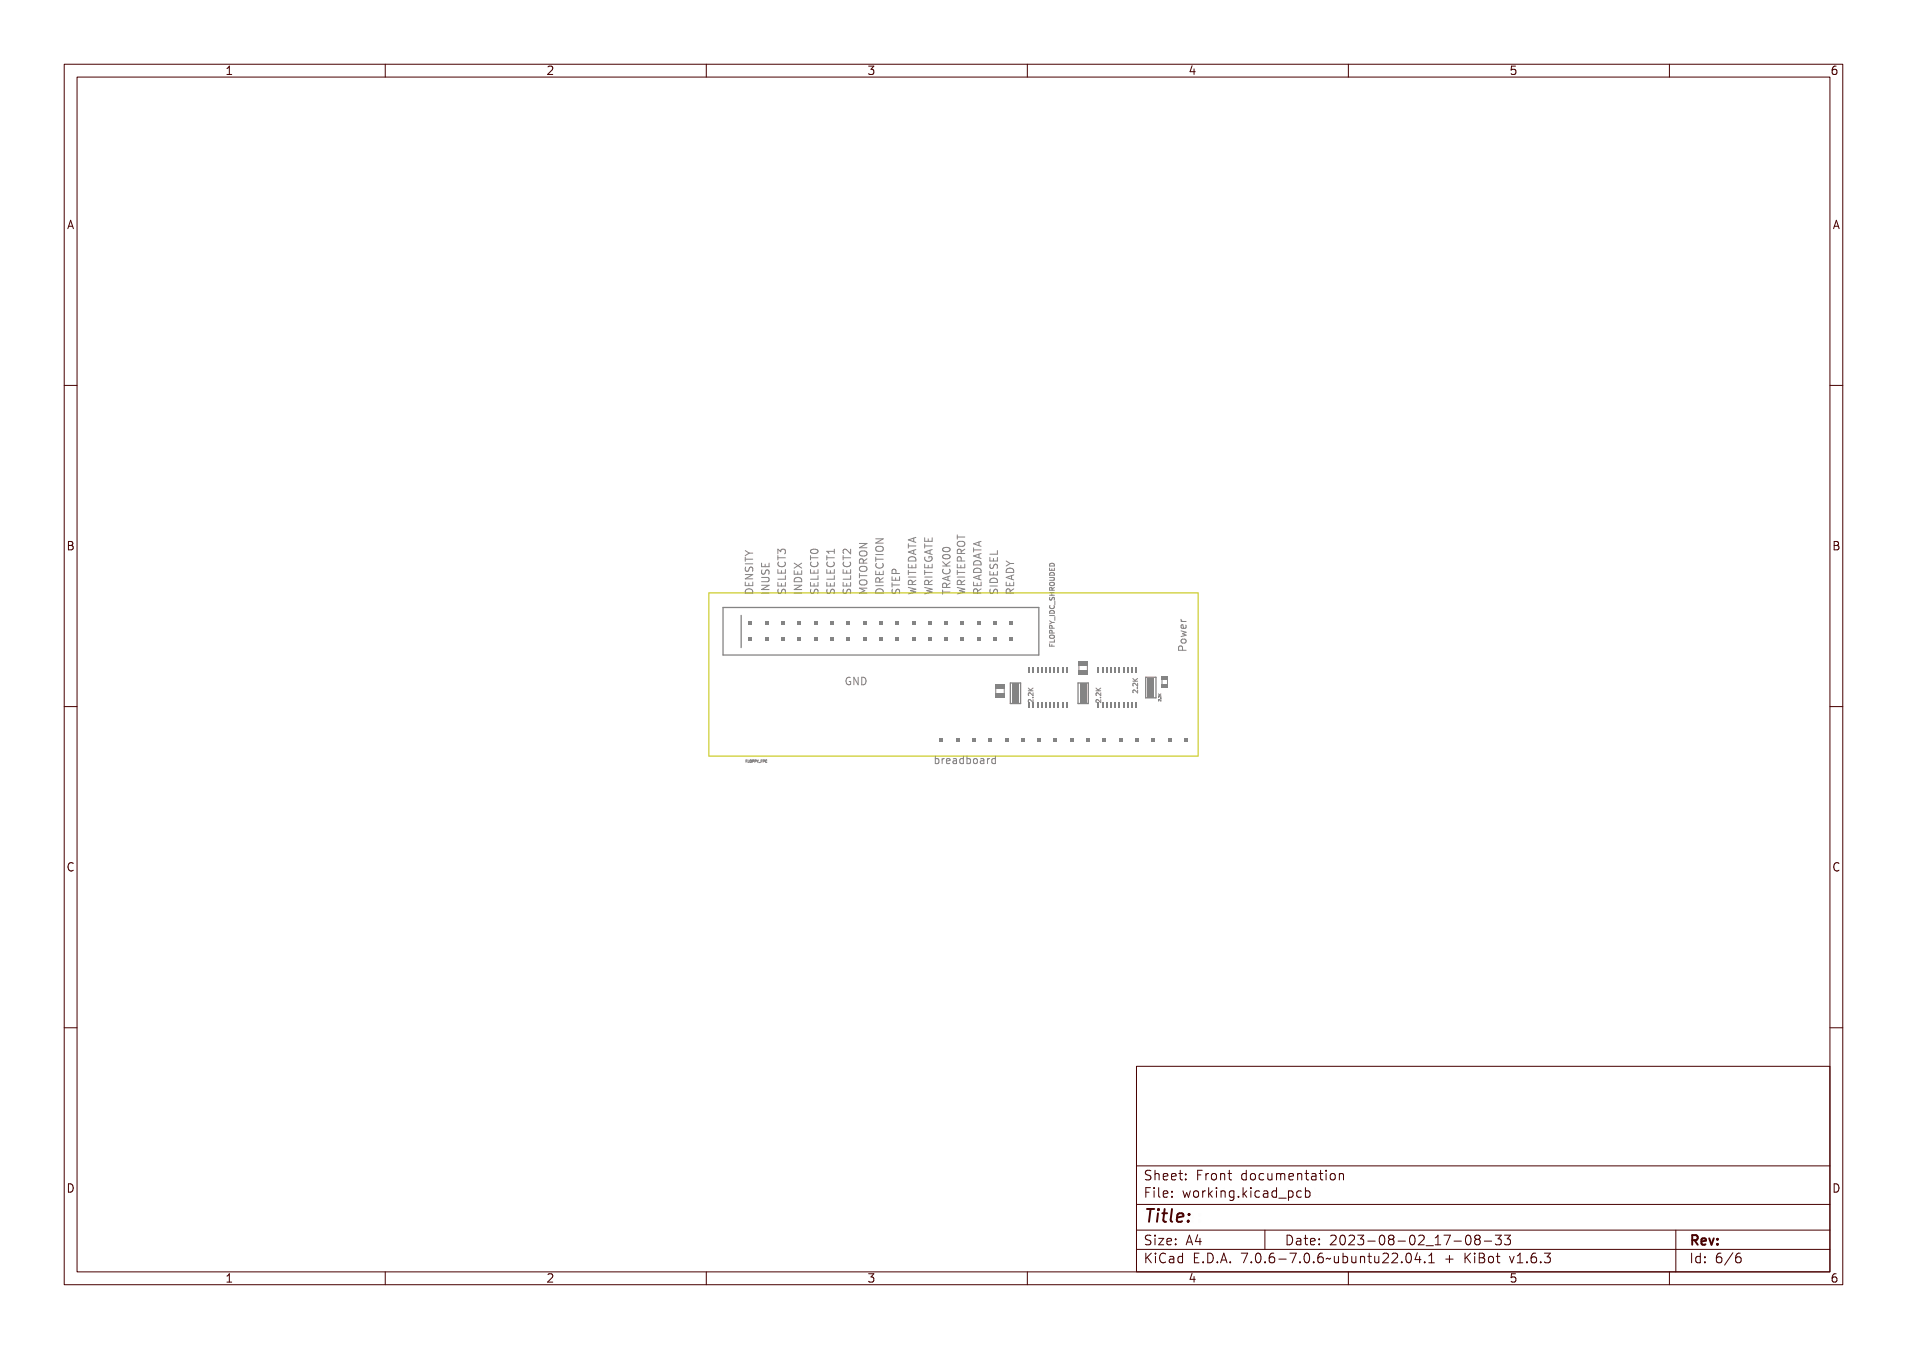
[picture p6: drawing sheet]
<svg xmlns="http://www.w3.org/2000/svg" width="297mm" height="210mm" viewBox="0 0 297 210" stroke-linecap="round" stroke-linejoin="round" font-family="sans-serif">
<defs><g id="words">
<text font-size="2.7" fill="#480000" x="178" y="190.3">Title:</text>
<g font-size="2" fill="#480000">
<text x="178" y="183.7">Sheet: Front documentation</text>
<text x="178" y="186.5">File: working.kicad_pcb</text>
<text x="178" y="193.9">Size: A4</text>
<text x="178" y="196.6">KiCad E.D.A. 7.0.6-7.0.6~ubuntu22.04.1 + KiBot v1.6.3</text>
<text x="200" y="193.9">Date: 2023-08-02_17-08-33</text>
<text x="263" y="196.6">Id: 6/6</text>
<text x="263" y="193.9">Rev:</text>
</g>
<g font-size="1.7" fill="#480000">
<text x="35" y="11.7">1</text>
<text x="85" y="11.7">2</text>
<text x="135" y="11.7">3</text>
<text x="185" y="11.7">4</text>
<text x="235" y="11.7">5</text>
<text x="285" y="11.7">6</text>
<text x="10.5" y="35.7">A</text>
<text x="285.5" y="35.7">A</text>
<text x="10.5" y="85.6">B</text>
<text x="285.5" y="85.6">B</text>
<text x="10.5" y="135.7">C</text>
<text x="285.5" y="135.7">C</text>
<text x="10.5" y="185.6">D</text>
<text x="285.5" y="185.6">D</text>
<text x="35" y="199.7">1</text>
<text x="85" y="199.7">2</text>
<text x="135" y="199.7">3</text>
<text x="185" y="199.7">4</text>
<text x="235" y="199.7">5</text>
<text x="285" y="199.7">6</text>
</g>
<g font-size="1.6" fill="#848484">
<text x="117.4" y="92.7" transform="rotate(-90 117.4 92.7)">DENSITY</text>
<text x="119.9" y="92.7" transform="rotate(-90 119.9 92.7)">INUSE</text>
<text x="122.5" y="92.7" transform="rotate(-90 122.5 92.7)">SELECT3</text>
<text x="125" y="92.7" transform="rotate(-90 125 92.7)">INDEX</text>
<text x="127.5" y="92.7" transform="rotate(-90 127.5 92.7)">SELECT0</text>
<text x="130.1" y="92.7" transform="rotate(-90 130.1 92.7)">SELECT1</text>
<text x="132.6" y="92.7" transform="rotate(-90 132.6 92.7)">SELECT2</text>
<text x="135.2" y="92.7" transform="rotate(-90 135.2 92.7)">MOTORON</text>
<text x="137.7" y="92.7" transform="rotate(-90 137.7 92.7)">DIRECTION</text>
<text x="140.2" y="92.7" transform="rotate(-90 140.2 92.7)">STEP</text>
<text x="142.8" y="92.7" transform="rotate(-90 142.8 92.7)">WRITEDATA</text>
<text x="145.3" y="92.7" transform="rotate(-90 145.3 92.7)">WRITEGATE</text>
<text x="148.1" y="92.7" transform="rotate(-90 148.1 92.7)">TRACK00</text>
<text x="150.4" y="92.7" transform="rotate(-90 150.4 92.7)">WRITEPROT</text>
<text x="152.9" y="92.7" transform="rotate(-90 152.9 92.7)">READDATA</text>
<text x="155.5" y="92.7" transform="rotate(-90 155.5 92.7)">SIDESEL</text>
<text x="158" y="92.7" transform="rotate(-90 158 92.7)">READY</text>
<text x="132.4" y="106.6">GND</text>
<text x="145.3" y="118.9">breadboard</text>
</g>
<text font-size=".5" fill="#848484" x="116.1" y="118.7">FLOPPY_FPC</text>
</g></defs>
<g fill="none" stroke="#848484" stroke-width=".16">
<path d="M116.3 90.9h.1v.5h.3v-.5h.1v.5h.5v-.5h.1v.7h-1.1zM116.3 90h1.1v.2l-1 .4h1v.1h-1.1v-.2l.9-.4h-.9zM116.3 88.2h.1v.2h.9v-.2h.1v.6h-.1v-.3h-.9v.3h-.1zM116.3 87.1h.1v.4h1v.1h-1v.4h-.1zM116.3 86.2l.6 .3h.5v.2h-.5l-.6 .3v-.1l.5-.3-.5-.3zM116.3 89.1h.1a.24 .24 0 0 0-.1 .3 .24 .24 0 0 0 .4 .1 .39 .39 0 0 1 .5-.5 .39 .39 0 0 1 .2 .7l-.2 .1a.27 .27 0 0 0 .1-.4 .27 .27 0 0 0-.4-.1 .38 .38 0 0 1-.5 .4 .38 .38 0 0 1-.1-.6zM116.4 92a.61 .61 0 0 1 .7-.1 .61 .61 0 0 1 .3 .7h-1.1zM116.5 92.1h.7l.1 .3h-.9zM118.8 91.9h.1v.2h.9v-.2h.1v.6h-.1v-.2h-.9v.2h-.1zM118.8 90.9h1.1v.2l-.9 .4h.9v.1h-1.1v-.2l.9-.3h-.9zM118.8 90h.7a.37 .37 0 0 1 .4 .3 .37 .37 0 0 1-.4 .4h-.7v-.2h.8a.21 .21 0 0 0 .2-.2 .21 .21 0 0 0-.2-.2h-.8zM118.8 88.1h.1v.5h.4v-.5h.1v.5h.4v-.5h.1v.7h-1.1z"/>
<path d="M118.8 89.1h.2a.24 .24 0 0 0-.1 .3 .24 .24 0 0 0 .3 .1 .39 .39 0 0 1 .5-.5 .39 .39 0 0 1 .2 .7l-.2 .1a.27 .27 0 0 0 .1-.4 .27 .27 0 0 0-.3-.1 .38 .38 0 0 1-.5 .4 .38 .38 0 0 1-.2-.6zM121.3 90.9h.2v.5h.3v-.5h.1v.5h.4v-.5h.2v.7h-1.2zM121.3 90.5h1v-.6h.2v.7h-1.2zM121.3 89h.2v.6h.3v-.5h.1v.5h.4v-.6h.2v.7h-1.2zM121.3 87.1h.2v.4h1v.1h-1v.4h-.2zM121.4 91.9h.1a.24 .24 0 0 0-.1 .4 .24 .24 0 0 0 .4 0 .39 .39 0 0 1 .4-.4 .39 .39 0 0 1 .3 .6l-.2 .1a.27 .27 0 0 0 .1-.4 .27 .27 0 0 0-.4-.1 .38 .38 0 0 1-.5 .5 .38 .38 0 0 1-.1-.7zM121.4 88.1h.1l-.1 .2a.43 .43 0 0 0 .6 .4 .43 .43 0 0 0 .3-.6h.1a.55 .55 0 0 1-.5 .7 .55 .55 0 0 1-.5-.7zM121.4 86.4l.3-.1 .2 .2a.37 .37 0 0 1 .5-.2 .37 .37 0 0 1 .1 .6l-.2 .1a.27 .27 0 0 0 .1-.5 .27 .27 0 0 0-.5 0v.3h-.1a.23 .23 0 0 0-.1-.3 .23 .23 0 0 0-.3 0 .23 .23 0 0 0 .1 .3v.1h-.1zM121.6 85.7l.2-.2h.3l.2 .2M121.6 85.9l-.5-.4v.7M123.9 91.9h.1v.2h.9v-.2h.1v.6h-.1v-.2h-.9v.2h-.1zM123.9 90.9h1.1v.2l-.9 .4h.9v.1h-1.1v-.2l.9-.3h-.9z"/>
<path d="M123.9 89h.1v.6h.3v-.5h.2v.5h.4v-.6h.1v.7h-1.1zM123.9 88l.5 .4 .6-.4v.2l-.5 .3 .5 .3v.1l-.6-.4-.5 .4v-.2l.4-.2-.4-.3zM124 90.1a.61 .61 0 0 1 .7-.1 .61 .61 0 0 1 .3 .7h-1.1zM124.1 90.2h.7l.1 .4h-.9zM126.2 85.8a.73 .73 0 0 1 1.2 0M126.4 90.9h.1v.5h.4v-.5h.1v.5h.4v-.5h.1v.7h-1.1zM126.4 90.5h1v-.6h.1v.7h-1.1zM126.4 89h.1v.6h.4v-.5h.1v.5h.4v-.6h.1v.7h-1.1zM126.4 87.1h.1v.4h1v.1h-1v.4h-.1zM126.4 91.9h.2a.24 .24 0 0 0-.1 .4 .24 .24 0 0 0 .4 0 .39 .39 0 0 1 .4-.4 .39 .39 0 0 1 .2 .6l-.2 .1a.27 .27 0 0 0 .2-.4 .27 .27 0 0 0-.4-.1 .38 .38 0 0 1-.5 .5 .38 .38 0 0 1-.2-.7zM126.4 88.1h.2l-.1 .2a.43 .43 0 0 0 .5 .4 .43 .43 0 0 0 .3-.6h.2a.55 .55 0 0 1-.5 .7 .55 .55 0 0 1-.6-.7zM126.5 86.3a.71 .71 0 0 1 1.1 .3 .66 .66 0 0 1-.6 .4 .66 .66 0 0 1-.6-.4z"/>
<path d="M126.5 86.5l.7-.1 .2 .2a.62 .62 0 0 1-.9 0zM129 90.9h.1v.5h.3v-.5h.1v.5h.5v-.5h.1v.7h-1.1zM129 90.5h1v-.6h.1v.7h-1.1zM129 89h.1v.6h.3v-.5h.1v.5h.5v-.6h.1v.7h-1.1zM129 87.1h.1v.4h1v.1h-1v.4h-.1zM129 86.5h1v-.3h.1v.7h-.1v-.3h-.9v.3h-.1zM129 91.9h.1a.24 .24 0 0 0-.1 .4 .24 .24 0 0 0 .4 0 .39 .39 0 0 1 .5-.4 .39 .39 0 0 1 .2 .6l-.2 .1a.27 .27 0 0 0 .1-.4 .27 .27 0 0 0-.4-.1 .38 .38 0 0 1-.5 .5 .38 .38 0 0 1-.1-.7zM129 88.1h.1v.2a.43 .43 0 0 0 .5 .4 .43 .43 0 0 0 .3-.6h.1a.55 .55 0 0 1-.5 .7 .55 .55 0 0 1-.5-.7zM129.9 85.5v.7M131.5 90.9h.1v.5h.4v-.5h.1v.5h.4v-.5h.1v.7h-1.1zM131.5 90.5h1v-.6h.1v.7h-1.1zM131.5 89h.1v.6h.4v-.5h.1v.5h.4v-.6h.1v.7h-1.1z"/>
<path d="M131.5 87.1h.1v.4h1v.1h-1v.4h-.1zM131.5 91.9h.2a.24 .24 0 0 0-.1 .4 .24 .24 0 0 0 .3 0 .39 .39 0 0 1 .5-.4 .39 .39 0 0 1 .2 .6l-.2 .1a.27 .27 0 0 0 .1-.4 .27 .27 0 0 0-.3-.1 .38 .38 0 0 1-.5 .5 .38 .38 0 0 1-.2-.7zM131.5 88.1h.2l-.1 .2a.43 .43 0 0 0 .5 .4 .43 .43 0 0 0 .3-.6h.2a.55 .55 0 0 1-.5 .7 .55 .55 0 0 1-.6-.7zM131.6 86.4a.72 .72 0 0 1 .9 .4v-.5h.1v.6l-.4-.2a.32 .32 0 0 0-.3-.3 .32 .32 0 0 0-.3 .3l.1 .2h-.2v-.1zM132.5 85.5v.7l-.7-.6-.3-.1-.2 .2M133.8 84.6h1.2l-1.2 .7h1.2M134 91.8h1.2v.2h-1l.6 .2v.1l-.6 .2h1v.1h-1.2v-.2l.6-.2-.6-.2zM134 89.9h.2v.4h1v.1h-1v.4h-.2zM134 86.2h1.2v.2l-1 .4h1v.2h-1.2v-.2l1-.4h-1zM134.1 88.2l.4-.1 .1 .3 .6-.4v.2l-.4 .2-.1 .1v.2h.5v.1h-1.2zM134.2 91a.7 .7 0 0 1 1 .3 .65 .65 0 0 1-.6 .4 .65 .65 0 0 1-.6-.4zM134.2 89.1a.7 .7 0 0 1 1 .3 .65 .65 0 0 1-.6 .4 .65 .65 0 0 1-.6-.4z"/>
<path d="M134.2 87.2a.7 .7 0 0 1 1 .3 .65 .65 0 0 1-.6 .4 .65 .65 0 0 1-.6-.4zM134.2 91.2l.6-.1 .3 .2a.6 .6 0 0 1-1 0zM134.2 89.3l.6-.1 .3 .2a.6 .6 0 0 1-1 0zM134.2 87.4l.6-.1 .3 .2a.6 .6 0 0 1-1 0zM134.2 88.3h.3l.1 .4h-.4zM136.6 91h.1v.2h.9v-.2h.1v.6h-.1v-.2h-.9v.2h-.1zM136.6 89h.1v.6h.3v-.5h.2v.5h.4v-.6h.1v.7h-1.1zM136.6 87.1h.1v.4h1v.1h-1v.4h-.1zM136.6 86.3h.1v.2h.9v-.2h.1v.6h-.1v-.2h-.9v.2h-.1zM136.6 84.4h1.1v.2l-.9 .3h.9v.2h-1.1v-.2l.9-.4h-.9zM136.6 88.1h.2l-.1 .2a.43 .43 0 0 0 .5 .4 .43 .43 0 0 0 .3-.6h.2a.55 .55 0 0 1-.6 .7 .55 .55 0 0 1-.5-.7zM136.7 90.1l.3-.1 .2 .2 .5-.3v.1l-.4 .2-.1 .2v.1h.5v.2h-1.1z"/>
<path d="M136.7 85.4a.7 .7 0 0 1 1 .3 .65 .65 0 0 1-.6 .3 .65 .65 0 0 1-.6-.3zM136.7 85.6l.7-.1 .2 .2a.6 .6 0 0 1-.9 0zM136.7 92a.61 .61 0 0 1 .7-.1 .61 .61 0 0 1 .3 .7h-1.1zM136.8 90.2h.2l.1 .3h-.4zM136.8 92.1h.7l.1 .3h-.9zM139.1 90.8h.1v.4h1v.2h-1v.3h-.1zM139.1 90h.1v.5h.4v-.5h.1v.5h.4v-.5h.1v.7h-1.1zM139.1 91.9h.2a.24 .24 0 0 0-.1 .4 .24 .24 0 0 0 .4 0 .39 .39 0 0 1 .4-.4 .39 .39 0 0 1 .2 .6l-.2 .1a.27 .27 0 0 0 .2-.4 .27 .27 0 0 0-.4-.1 .38 .38 0 0 1-.5 .5 .38 .38 0 0 1-.2-.7zM139.2 89.1l.2-.1a.39 .39 0 0 1 .4 .6h.4v.1h-1.1zM139.3 89.2h.3l.1 .4h-.5zM141.7 91.7l1.1 .2v.2l-.7 .1 .7 .2v.1l-1.1 .2v-.2l.9-.1-.6-.1v-.2l.6-.1-.9-.1zM141.7 90h.1v.3h.9v-.3h.1v.7h-.1v-.3h-.9v.3h-.1z"/>
<path d="M141.7 89h.1v.3h1v.2h-1v.3h-.1zM141.7 88.1h.1v.5h.3v-.5h.1v.5h.5v-.5h.1v.7h-1.1zM141.7 86.5l1.1-.3v.1l-.3 .1v.4l.3 .1v.1l-1.1-.3zM141.7 85.2h.1v.4h1v.1h-1v.4h-.1zM141.7 84.6l1.1-.3v.1l-.3 .1v.4l.3 .1v.2l-1.1-.4zM141.7 91h.4l.2 .2 .5-.4v.2l-.4 .2-.1 .1v.2h.5v.1h-1.1zM141.8 86.6l.6-.2v.4zM141.8 84.7l.6-.1v.3zM141.8 87.3a.61 .61 0 0 1 .7-.1 .61 .61 0 0 1 .3 .7h-1.1zM141.8 91.2h.3l.1 .3h-.4zM141.9 87.4h.7l.1 .3h-.9zM142.6 83.7l-1.1 .3"/>
<path d="M144 83.7v.6M144.2 91.7l1.1 .2v.2l-.7 .1 .7 .2v.1l-1.1 .2v-.2l.9-.1-.6-.1v-.2l.6-.1-.9-.1zM144.2 90h.1v.3h.9v-.3h.1v.7h-.1v-.3h-.9v.3h-.1zM144.2 89h.1v.3h1v.2h-1v.3h-.1zM144.2 88.1h.1v.5h.4v-.5h.1v.5h.4v-.5h.1v.7h-1.1zM144.2 86.5l1.1-.3v.1l-.3 .1v.4l.3 .1v.1l-1.1-.3zM144.2 85.2h.1v.4h1v.1h-1v.4h-.1zM144.2 84.4h.1v.5h.4v-.5h.1v.5h.4v-.5h.1v.6h-1.1zM144.3 87.2h.1l-.1 .2a.44 .44 0 0 0 .5 .4 .44 .44 0 0 0 .4-.5h-.3v.2h-.2v-.3h.5a.56 .56 0 0 1-.3 .8 .56 .56 0 0 1-.7-.6zM144.3 91h.3l.2 .2 .5-.4v.2l-.4 .2-.1 .1v.2h.5v.1h-1.1zM144.3 86.6l.6-.2v.4zM144.4 91.2h.3v.3h-.4z"/>
<path d="M145.2 83.7v.6M146.9 85.7l-.1-.1a.62 .62 0 0 1 .6-.4 .62 .62 0 0 1 .6 .4l-.1 .1M147 91.8h.1v.3h1v.2h-1v.4h-.1zM147 90.2l1.1-.3v.2h-.3v.4l.3 .1v.2l-1.1-.4zM147 88l.4 .5 .7-.5v.2l-.5 .4 .1 .1h.4v.1h-1.1v-.1h.5l-.5-.5zM147 89.1h.2l-.1 .1a.43 .43 0 0 0 .5 .4 .43 .43 0 0 0 .3-.5h.2a.55 .55 0 0 1-.5 .7 .55 .55 0 0 1-.6-.7zM147.1 91h.3l.2 .2 .5-.4v.2l-.4 .2-.1 .1v.2h.5v.1h-1.1zM147.1 87.3a.71 .71 0 0 1 1 .2 .66 .66 0 0 1-.5 .4 .66 .66 0 0 1-.6-.4zM147.1 86.3a.71 .71 0 0 1 1 .3 .66 .66 0 0 1-.5 .4 .66 .66 0 0 1-.6-.4zM147.1 87.4l.7-.1 .2 .2a.62 .62 0 0 1-.9 0zM147.1 86.5l.7-.1 .2 .2a.62 .62 0 0 1-.9 0zM147.1 90.3l.6-.1v.3z"/>
<path d="M147.2 91.2h.3v.3h-.4zM149.1 83.3v.6M149.1 83.6h1.2M149.3 91.7l1.1 .2v.2l-.7 .1 .7 .2v.1l-1.1 .2v-.2l.9-.1-.6-.1v-.2l.6-.1-.9-.1zM149.3 90h.1v.3h.9v-.3h.1v.7h-.1v-.3h-.9v.3h-.1zM149.3 89h.1v.3h1v.2h-1v.3h-.1zM149.3 88.1h.1v.5h.3v-.5h.2v.5h.4v-.5h.1v.7h-1.1zM149.3 84.3h.1v.3h1v.2h-1v.4h-.1zM149.4 91h.3l.2 .2 .5-.4v.2l-.4 .2-.1 .1v.2h.5v.1h-1.1zM149.4 86.4l.3-.1 .2 .2 .5-.4v.2l-.4 .2-.1 .2v.1h.5v.2h-1.1zM149.4 87.2l.2-.1a.39 .39 0 0 1 .3 .6h.5v.2h-1.1zM149.4 85.4a.7 .7 0 0 1 1 .3 .65 .65 0 0 1-.6 .3 .65 .65 0 0 1-.6-.3z"/>
<path d="M149.4 85.6l.7-.1 .2 .2a.6 .6 0 0 1-.9 0zM149.5 91.2h.2l.1 .3h-.4zM149.5 87.4h.3v.3h-.4zM149.5 86.5h.2l.1 .3h-.4zM151.8 90.9h.1v.5h.4v-.5h.1v.5h.4v-.5h.1v.7h-1.1zM151.8 90.2l1.1-.3v.2h-.3v.4l.3 .1v.2l-1.1-.4zM151.8 87.4l1.1-.3v.2h-.3v.4l.3 .1v.2l-1.1-.4zM151.8 86.2h.1v.3h1v.2h-1v.3h-.1zM151.8 85.6l1.1-.4v.2l-.3 .1v.4h.3v.2l-1.1-.3zM151.9 92l.3-.1 .2 .2 .5-.4v.2l-.3 .2-.1 .2v.1h.4v.2h-1.1zM151.9 90.3l.6-.1v.3zM151.9 87.5l.6-.1v.3z"/>
<path d="M151.9 85.7l.6-.2v.3zM151.9 89.2a.61 .61 0 0 1 .8-.1 .61 .61 0 0 1 .2 .7h-1.1zM151.9 88.2a.61 .61 0 0 1 .8 0 .61 .61 0 0 1 .2 .6h-1.1zM152 92.1h.3v.3h-.4zM152 89.3h.7l.1 .3h-.9zM152 88.3h.7l.1 .4h-.9zM152.5 84.4v.5M152.8 84.3l-1.2 .4 1.2 .4M154.4 91h.1v.2h.9v-.2h.1v.6h-.1v-.2h-.9v.2h-.1zM154.4 89h.1v.6h.3v-.5h.1v.5h.5v-.6h.1v.7h-1.1zM154.4 87.2h.1v.5h.3v-.5h.1v.5h.5v-.5h.1v.7h-1.1zM154.4 86.7h1v-.5h.1v.7h-1.1z"/>
<path d="M154.4 91.9h.1a.24 .24 0 0 0-.1 .4 .24 .24 0 0 0 .4 0 .39 .39 0 0 1 .5-.4 .39 .39 0 0 1 .2 .6l-.2 .1a.27 .27 0 0 0 .1-.4 .27 .27 0 0 0-.4-.1 .38 .38 0 0 1-.5 .5 .38 .38 0 0 1-.1-.7zM154.4 88.2h.1a.24 .24 0 0 0-.1 .3 .24 .24 0 0 0 .4 .1 .39 .39 0 0 1 .5-.5 .39 .39 0 0 1 .2 .6l-.2 .1a.27 .27 0 0 0 .1-.4 .27 .27 0 0 0-.4 0 .38 .38 0 0 1-.5 .4 .38 .38 0 0 1-.1-.6zM154.5 90.1a.61 .61 0 0 1 .7-.1 .61 .61 0 0 1 .3 .7h-1.1zM154.6 90.2h.7l.1 .4h-.9zM156.7 87.3l.6 .4M156.9 90.9h.1v.5h.4v-.5h.1v.5h.4v-.5h.1v.7h-1.1zM156.9 90.2l1.1-.3v.2h-.3v.4l.3 .1v.2l-1.1-.4zM156.9 88l.6 .4h.5v.1h-.5l-.6 .4v-.2l.5-.2-.5-.3zM157 92l.3-.1 .2 .2 .5-.4v.2l-.4 .2-.1 .2v.1h.5v.2h-1.1zM157 90.3l.6-.1v.3zM157 89.2a.61 .61 0 0 1 .8-.1 .61 .61 0 0 1 .2 .7h-1.1zM157.1 92.1h.3v.3h-.4z"/>
<path d="M157.1 89.3h.7l.1 .3h-.9zM163.5 88.4v.4h.7v-.4M163.5 89.9h.6l.1 .2-.1 .2h-.6M163.5 96.7l.4 .2M163.5 95.8h.7M163.5 92.7h.7M163.5 92.2h.7M163.5 87.8a.4 .4 0 0 1 .5-.1 .4 .4 0 0 1 .2 .4h-.7zM163.5 89.3a.4 .4 0 0 1 .5-.2 .4 .4 0 0 1 .2 .5h-.7zM163.5 90.8l.2-.1h.4l.1 .3-.2 .2-.4-.1zM163.5 93v.4h.2M163.5 95.2a.4 .4 0 0 1 .5-.1 .4 .4 0 0 1 .2 .4h-.7z"/>
<path d="M163.5 99l.2-.1h.4l.1 .3-.2 .2-.4-.1zM163.5 97.2l.4 .2h.3v.1h-.3l-.4 .3v-.1l.3-.2-.3-.2zM163.5 96.1l.1 .1h.6v-.1v.4v-.2h-.6l-.1 .2zM163.5 93h.7v.1h-.3v.3h.3v.1h-.7v-.1h.3v-.3h-.3zM163.5 91.2h.5a.24 .24 0 0 1 .3 .3 .24 .24 0 0 1-.3 .2h-.5v-.1h.5a.13 .13 0 0 0 .2-.1 .14 .14 0 0 0-.2-.2h-.5zM163.5 90h.1v.4h.2v-.4h.1v.4h.3v-.4v.5h-.7zM163.5 94.3a.33 .33 0 0 0 .3 .5 .33 .33 0 0 0 .3-.5M163.5 94.9h.1a.26 .26 0 0 0 .3 .3 .26 .26 0 0 0 .2-.3h.1a.35 .35 0 0 1-.3 .4 .35 .35 0 0 1-.4-.4zM163.5 93.7h.1v.1a.14 .14 0 0 0 .1 .2 .14 .14 0 0 0 .1-.2 .23 .23 0 0 1 .4-.1 .23 .23 0 0 1-.1 .4v-.1a.18 .18 0 0 0 .1-.2 .18 .18 0 0 0-.3 0 .18 .18 0 0 0 0 .2 .24 .24 0 0 1-.4 0 .24 .24 0 0 1 0-.3zM163.6 98.5h.2l.2 .3h.2v.1h-.7zM163.6 97.9h.2l.2 .3h.2v.1h-.7zM163.6 92.5h.2l.1 .1 .3-.2-.3 .3v.1h.3v.1h-.7z"/>
<path d="M163.6 99.1h.4l.2 .1a.36 .36 0 0 1-.3 .4 .36 .36 0 0 1-.4-.4zM163.6 91.9l.4-.1 .2 .2a.36 .36 0 0 1-.3 .3 .36 .36 0 0 1-.4-.3zM163.6 99.2a.33 .33 0 0 1 .3-.1 .33 .33 0 0 1 .3 .3 .33 .33 0 0 1-.6-.2zM163.6 92a.33 .33 0 0 1 .3-.1 .33 .33 0 0 1 .3 .2 .33 .33 0 0 1-.6-.1zM163.6 95.5l.3-.1a.34 .34 0 0 1 .3 .5h-.7zM163.6 90.7l.3-.1a.34 .34 0 0 1 .3 .5h-.7zM163.6 89.5l.3-.1a.34 .34 0 0 1 .3 .5h-.7zM163.6 92.6h.2l.1 .2h-.3zM163.6 98.6h.2l.1 .2h-.3zM163.6 98h.2l.1 .2h-.3zM163.7 95.6h.3l.2 .2h-.6zM163.7 90.8l.3-.1 .2 .3h-.6z"/>
<path d="M163.7 89.6l.3-.1 .2 .3h-.6zM163.8 93.4l.1-.3 .2-.1 .1 .1v.3M163.8 93.4h-.1M163.8 88.5v.3M163.8 92.2v.5M163.9 91.9l-.1-.4h-.3v.4h.7M163.9 97.8l-.1-.4h-.3v.4h.7M163.9 98.6l-.1-.4h-.3v.4h.7M163.9 96.9h.3M163.9 96.9l-.4 .3M164.2 99.6v.3h-.7M164.2 91.5l-.3 .2"/>
<path d="M164.3 93.6v.5M164.3 96v.6M164.4 96.6l.1 .6zM164.4 94.2l.1 .6zM183.9 98.7l.9 .2v.2l-.5 .1 .5 .2v.1l-.9 .2v-.1l.7-.2-.4-.1v-.1l.4-.2-.7-.1zM183.9 96.4l.1 .2 .2 .2M183.9 98.2l.8 .2-.5 .3 .5 .2-.8 .2M183.9 96.8h.8M184 96.9h.1a.29 .29 0 0 0 0 .3 .29 .29 0 0 0 .2 .2h.5v.1h-.9v-.1h.2l-.2-.2zM184 99.9a.42 .42 0 0 1 .7 0 .42 .42 0 0 1-.2 .6h-.2a.37 .37 0 0 1-.4-.2 .37 .37 0 0 1 .1-.4zM184 98l.4-.1v.6a.33 .33 0 0 0 .3-.2 .33 .33 0 0 0-.1-.4 .39 .39 0 0 1 .2 .5 .39 .39 0 0 1-.5 .3 .39 .39 0 0 1-.4-.3 .39 .39 0 0 1 .1-.4zM184.1 99.6h.5l.1 .1v.3l-.2 .1h-.4l-.2-.2z"/>
<path d="M184.1 98.1l.2-.1v.5l-.3-.2zM184.1 100h.4l.2 .1a.31 .31 0 0 1-.4 .3 .31 .31 0 0 1-.3-.3zM184.7 97.3v.3l-.1 .2h-.6v-.5h.2l.1 .5M116.1 118.3h.2l-.1 .1v.1h.1h-.1v.2zM116.4 118.3l.1 .4h.1h-.2zM116.7 118.4l.1-.1a.16 .16 0 0 1 .1 .2 .16 .16 0 0 1-.2 .2zM116.8 118.4h.1l-.1 .3zM117 118.3h.2a.12 .12 0 0 1 0 .2 .12 .12 0 0 1-.1 .1l-.1 .1zM117.1 118.4l.1 .1h-.1zM117.3 118.3h.2a.12 .12 0 0 1 0 .2 .12 .12 0 0 1-.1 .1l-.1 .1zM117.4 118.4l.1 .1h-.1zM117.6 118.3l.1 .2 .1-.2-.1 .4z"/>
<path d="M117.8 118.8h.3zM118.2 118.3h.2l-.1 .1v.1h.1h-.1v.2zM118.5 118.3h.1a.12 .12 0 0 1 .1 .2 .12 .12 0 0 1-.2 .1v.1zM118.5 118.4l.1 .1h-.1zM118.8 118.4h.2a.13 .13 0 0 0-.2 .1 .13 .13 0 0 0 .2 .1v.1a.18 .18 0 0 1-.2-.1 .18 .18 0 0 1 0-.2zM119.3 118.7h.1M119.3 118.3l-.1 .2 .1 .2M119.3 118.3h.1M119.4 118.3h.1M119.4 118.6v.1M132 105.5l-.2 .4v.4l.2 .2M132.6 105.5l.4-.1 .2 .1v.1l-.2-.1a.44 .44 0 0 0-.4 .5 .44 .44 0 0 0 .5 .4v-.3h-.2v-.1h.3v.5a.5 .5 0 0 1-.6-.1 .5 .5 0 0 1-.2-.6z"/>
<path d="M133.4 105.4h.2l.4 1v-1h.1v1.2h-.2l-.4-1v1h-.1zM134.3 105.4a.59 .59 0 0 1 .8 .6 .59 .59 0 0 1-.8 .6zM134.5 105.5a.44 .44 0 0 1 .4 .5 .44 .44 0 0 1-.4 .4zM145.5 117.7h.1v.5l.1-.1a.4 .4 0 0 1 .5 .4 .4 .4 0 0 1-.6 .3v.1h-.1zM145.7 118.3v-.1a.31 .31 0 0 1 .3 .3 .31 .31 0 0 1-.3 .3l-.1-.2zM146.5 118.1h.2v.1a.22 .22 0 0 1 .3-.2 .22 .22 0 0 1 .2 .2 .29 .29 0 0 0-.4 0 .29 .29 0 0 0-.1 .3v.4h-.2zM147.4 118.2a.38 .38 0 0 1 .5-.1 .38 .38 0 0 1 .2 .4h-.6a.33 .33 0 0 0 .2 .3 .33 .33 0 0 0 .3-.1 .39 .39 0 0 1-.4 .2 .39 .39 0 0 1-.3-.4zM147.5 118.2h.3l.1 .2h-.4zM148.3 118.1l.2-.1a.33 .33 0 0 1 .5 .4v.5h-.2v-.1a.3 .3 0 0 1-.4 .2 .3 .3 0 0 1-.1-.4 .3 .3 0 0 1 .3-.2h.2a.28 .28 0 0 0-.2-.3 .28 .28 0 0 0-.3 .1zM148.5 118.5h.3a.25 .25 0 0 1-.1 .3 .25 .25 0 0 1-.3-.1zM149.3 118.2l.2-.2 .3 .2v-.5h.1v1.2h-.1v-.1l-.1 .1a.43 .43 0 0 1-.5-.2 .43 .43 0 0 1 .1-.5zM149.4 118.2h.1a.31 .31 0 0 1 .3 .3 .31 .31 0 0 1-.3 .3l-.1-.2z"/>
<path d="M150.2 117.7h.1v.5l.1-.1a.4 .4 0 0 1 .5 .4 .4 .4 0 0 1-.6 .3v.1h-.1zM150.4 118.3l.1-.1a.31 .31 0 0 1 .2 .3 .31 .31 0 0 1-.2 .3l-.2-.2zM151.2 118.2a.41 .41 0 0 1 .6 .3 .41 .41 0 0 1-.6 .3l-.1-.3zM151.3 118.2h.1a.31 .31 0 0 1 .3 .3 .31 .31 0 0 1-.3 .3l-.1-.2zM152.1 118.1l.2-.1a.33 .33 0 0 1 .4 .4v.5h-.1v-.1a.3 .3 0 0 1-.4 .2 .3 .3 0 0 1-.2-.4 .3 .3 0 0 1 .4-.2h.2a.28 .28 0 0 0-.2-.3 .28 .28 0 0 0-.3 .1zM152.2 118.5h.4a.25 .25 0 0 1-.1 .3 .25 .25 0 0 1-.3-.1zM153.1 118.1h.2v.1a.22 .22 0 0 1 .3-.2 .22 .22 0 0 1 .2 .2 .29 .29 0 0 0-.4 0 .29 .29 0 0 0-.1 .3v.4h-.2zM154 118.2l.2-.2 .3 .2v-.5h.1v1.2h-.1v-.1l-.1 .1a.43 .43 0 0 1-.5-.2 .43 .43 0 0 1 .1-.5zM154.1 118.2h.1a.31 .31 0 0 1 .3 .3 .31 .31 0 0 1-.3 .3l-.1-.2zM160.2 107.5h.7M160.2 107.1l.4 .4M160.2 107.2l.3 .2 .4-.2v.1l-.3 .2 .3 .1v.1h-.7v-.1h.3z"/>
<path d="M160.3 109.1l.2-.1 .3 .3v-.3h.1v.5l-.5-.4-.1 .1v.2h-.1zM160.3 107.9h.2l.3 .3v-.4h.1v.5l-.5-.4-.1 .1v.3h-.1zM160.8 108.6h.1v.1h-.1zM160.8 108.6h.1M160.9 108.9v.5l-.5-.5-.2 .2v.2M160.9 107.9v.4l-.5-.4-.2 .1v.3M160.9 107.1l-.4 .3M163.5 100.2v.4h.7M163.5 100.3h.1v.3h.2v-.3h.1v.3h.3v.1h-.7zM163.5 100h.7v-.3v.4h-.7zM163.8 100.3v.3M170.7 107.5h.7"/>
<path d="M170.7 107.1l.4 .4M170.7 107.2l.3 .2 .5-.2v.1l-.4 .2 .4 .1v.1h-.8v-.1h.4zM170.8 109.1l.2-.1 .4 .3v-.3h.1v.5l-.6-.4-.1 .1 .1 .2h-.1zM170.8 107.9h.2l.4 .3v-.4h.1v.5l-.6-.4-.1 .1 .1 .3h-.1zM171.3 108.6h.2v.1h-.2zM171.4 108.6h.1M171.4 108.9v.5l-.5-.5-.2 .2 .1 .2M171.4 107.9v.4l-.5-.4-.2 .1 .1 .3M171.4 107.1l-.4 .3M176.4 106h.8M176.4 105.6l.5 .4M176.5 105.4l.3 .3 .4-.3v.2l-.4 .2 .4 .1v.1h-.7v-.1h.3z"/>
<path d="M176.5 107.4l.3-.1 .3 .3v-.3h.1v.4l-.5-.3-.1 .1v.2h-.1zM176.5 106.2l.3-.1 .3 .3v-.3h.1v.5l-.5-.4-.1 .1v.2h-.1zM177.1 106.9h.1v.1h-.1zM177.1 107.1h.1M177.2 107.4v.5l-.6-.5-.2 .2 .1 .2M177.2 106.4v.4l-.6-.4-.2 .1 .1 .3M177.2 105.6l-.4 .3M180.4 108.2h.4M180.4 108l.2 .2M180.4 109l.1 .1M180.4 108.6h.1M180.5 107.9l.1 .2 .2-.2-.2 .2 .2 .1h-.3l.1-.1z"/>
<path d="M180.5 108.9l-.1 .1M180.5 108.9l.3 .1v-.1v.2l-.2-.2-.1 .2zM180.5 108.3l.3 .1v-.1v.2l-.2-.2-.1 .2zM180.7 108.6l.1 .1zM180.8 108.7v.1M180.8 108.7h.1M180.8 108.9v.2l-.3-.2M180.8 108.4v.2l-.3-.2-.1 .2M180.8 108l-.2 .2M183.7 100.8l.3-.1a.39 .39 0 0 1 .3 .6h.5v.1h-1.2zM183.8 100.9h.3l.1 .4h-.4zM184.2 101.2l-.1-.5-.2-.1h-.2l-.1 .2v.4h1.1"/>
<circle cx="127" cy="86.6" r=".1"/>
<circle cx="147.5" cy="86.6" r=".1"/>
<circle cx="147.5" cy="87.5" r=".1"/>
</g>
<path d="M157.4 106.3h1.6v3.2h-1.6z" fill="none" stroke="#848484" stroke-width=".2"/>
<g fill="#848484">
<path d="M157.7 106.4h1v3.1h-1z" fill-rule="evenodd"/>
<path d="M171 103.9h.2v.9h-.2z" fill-rule="evenodd"/>
<path d="M171 109.3h.2v.9h-.2z" fill-rule="evenodd"/>
<path d="M171.6 103.9h.2v.9h-.2z" fill-rule="evenodd"/>
<path d="M171.6 109.3h.2v.9h-.2z" fill-rule="evenodd"/>
<path d="M172.3 103.9h.2v.9h-.2z" fill-rule="evenodd"/>
<path d="M172.3 109.3h.2v.9h-.2z" fill-rule="evenodd"/>
<path d="M172.9 103.9h.2v.9h-.2z" fill-rule="evenodd"/>
<path d="M172.9 109.3h.2v.9h-.2z" fill-rule="evenodd"/>
<path d="M173.6 103.9h.2v.9h-.2z" fill-rule="evenodd"/>
<path d="M173.6 109.3h.2v.9h-.2z" fill-rule="evenodd"/>
<path d="M174.2 103.9h.2v.9h-.2z" fill-rule="evenodd"/>
<path d="M174.2 109.3h.2v.9h-.2z" fill-rule="evenodd"/>
<path d="M174.9 103.9h.2v.9h-.2z" fill-rule="evenodd"/>
<path d="M174.9 109.3h.2v.9h-.2z" fill-rule="evenodd"/>
<path d="M175.5 103.9h.2v.9h-.2z" fill-rule="evenodd"/>
<path d="M175.5 109.3h.2v.9h-.2z" fill-rule="evenodd"/>
<path d="M176.2 103.9h.2v.9h-.2z" fill-rule="evenodd"/>
<path d="M176.2 109.3h.2v.9h-.2z" fill-rule="evenodd"/>
<path d="M176.8 103.9h.2v.9h-.2z" fill-rule="evenodd"/>
<path d="M176.8 109.3h.2v.9h-.2z" fill-rule="evenodd"/>
</g>
<path d="M112.6 94.6h49.2v7.4h-49.2zM115.4 95.8v5" fill="none" stroke="#848484" stroke-width=".2"/>
<g fill="#848484">
<path d="M116.6 99.3h.5v.5h-.5z" fill-rule="evenodd"/>
<path d="M119.2 99.3h.5v.5h-.5z" fill-rule="evenodd"/>
<path d="M121.7 99.3h.5v.5h-.5z" fill-rule="evenodd"/>
<path d="M124.2 99.3h.6v.5h-.6z" fill-rule="evenodd"/>
<path d="M126.8 99.3h.5v.5h-.5z" fill-rule="evenodd"/>
<path d="M129.3 99.3h.5v.5h-.5z" fill-rule="evenodd"/>
<path d="M131.9 99.3h.5v.5h-.5z" fill-rule="evenodd"/>
<path d="M134.4 99.3h.5v.5h-.5z" fill-rule="evenodd"/>
<path d="M136.9 99.3h.6v.5h-.6z" fill-rule="evenodd"/>
<path d="M139.5 99.3h.5v.5h-.5z" fill-rule="evenodd"/>
<path d="M142 99.3h.5v.5h-.5z" fill-rule="evenodd"/>
<path d="M144.6 99.3h.5v.5h-.5z" fill-rule="evenodd"/>
<path d="M147.1 99.3h.5v.5h-.5z" fill-rule="evenodd"/>
<path d="M149.6 99.3h.6v.5h-.6z" fill-rule="evenodd"/>
<path d="M152.2 99.3h.5v.5h-.5z" fill-rule="evenodd"/>
<path d="M154.7 99.3h.5v.5h-.5z" fill-rule="evenodd"/>
<path d="M157.3 99.3h.5v.5h-.5z" fill-rule="evenodd"/>
<path d="M116.6 96.7h.5v.6h-.5z" fill-rule="evenodd"/>
<path d="M119.2 96.7h.5v.6h-.5z" fill-rule="evenodd"/>
<path d="M121.7 96.7h.5v.6h-.5z" fill-rule="evenodd"/>
<path d="M124.2 96.7h.6v.6h-.6z" fill-rule="evenodd"/>
<path d="M126.8 96.7h.5v.6h-.5z" fill-rule="evenodd"/>
<path d="M129.3 96.7h.5v.6h-.5z" fill-rule="evenodd"/>
<path d="M131.9 96.7h.5v.6h-.5z" fill-rule="evenodd"/>
<path d="M134.4 96.7h.5v.6h-.5z" fill-rule="evenodd"/>
<path d="M136.9 96.7h.6v.6h-.6z" fill-rule="evenodd"/>
<path d="M139.5 96.7h.5v.6h-.5z" fill-rule="evenodd"/>
<path d="M142 96.7h.5v.6h-.5z" fill-rule="evenodd"/>
<path d="M144.6 96.7h.5v.6h-.5z" fill-rule="evenodd"/>
<path d="M147.1 96.7h.5v.6h-.5z" fill-rule="evenodd"/>
<path d="M149.6 96.7h.6v.6h-.6z" fill-rule="evenodd"/>
<path d="M152.2 96.7h.5v.6h-.5z" fill-rule="evenodd"/>
<path d="M154.7 96.7h.5v.6h-.5z" fill-rule="evenodd"/>
<path d="M157.3 96.7h.5v.6h-.5z" fill-rule="evenodd"/>
</g>
<path d="M181 105.8v.7M181.8 105.8v.7" fill="none" stroke="#848484" stroke-width=".16"/>
<g fill="#848484">
<path d="M180.9 105.3h1v.5h-1z" fill-rule="evenodd"/>
<path d="M180.9 106.5h1v.5h-1z" fill-rule="evenodd"/>
</g>
<path d="M167.9 106.3h1.6v3.2h-1.6z" fill="none" stroke="#848484" stroke-width=".2"/>
<g fill="#848484">
<path d="M168.2 106.4h1v3.1h-1z" fill-rule="evenodd"/>
<path d="M146.3 114.9h.6v.5h-.6z" fill-rule="evenodd"/>
<path d="M148.9 114.9h.5v.5h-.5z" fill-rule="evenodd"/>
<path d="M151.4 114.9h.5v.5h-.5z" fill-rule="evenodd"/>
<path d="M154 114.9h.5v.5h-.5z" fill-rule="evenodd"/>
<path d="M156.5 114.9h.5v.5h-.5z" fill-rule="evenodd"/>
<path d="M159 114.9h.6v.5h-.6z" fill-rule="evenodd"/>
<path d="M161.6 114.9h.5v.5h-.5z" fill-rule="evenodd"/>
<path d="M164.1 114.9h.5v.5h-.5z" fill-rule="evenodd"/>
<path d="M166.7 114.9h.5v.5h-.5z" fill-rule="evenodd"/>
<path d="M169.2 114.9h.5v.5h-.5z" fill-rule="evenodd"/>
<path d="M171.7 114.9h.6v.5h-.6z" fill-rule="evenodd"/>
<path d="M174.3 114.9h.5v.5h-.5z" fill-rule="evenodd"/>
<path d="M176.8 114.9h.5v.5h-.5z" fill-rule="evenodd"/>
<path d="M179.4 114.9h.5v.5h-.5z" fill-rule="evenodd"/>
<path d="M181.9 114.9h.5v.5h-.5z" fill-rule="evenodd"/>
<path d="M184.4 114.9h.6v.5h-.6z" fill-rule="evenodd"/>
</g>
<path d="M168 103.6v.8M169.4 103.6v.7" fill="none" stroke="#848484" stroke-width=".16"/>
<g fill="#848484">
<path d="M168 104.3h1.4v.8h-1.4z" fill-rule="evenodd"/>
<path d="M168 102.9h1.4v.7h-1.4z" fill-rule="evenodd"/>
</g>
<path d="M155.1 107.2v.7M156.4 107.2v.7" fill="none" stroke="#848484" stroke-width=".16"/>
<g fill="#848484">
<path d="M155 106.5h1.5v.7h-1.5z" fill-rule="evenodd"/>
<path d="M155 107.9h1.5v.7h-1.5z" fill-rule="evenodd"/>
<path d="M160.2 103.9h.2v.9h-.2z" fill-rule="evenodd"/>
<path d="M160.2 109.3h.2v.9h-.2z" fill-rule="evenodd"/>
<path d="M160.8 103.9h.2v.9h-.2z" fill-rule="evenodd"/>
<path d="M160.8 109.3h.2v.9h-.2z" fill-rule="evenodd"/>
<path d="M161.5 103.9h.2v.9h-.2z" fill-rule="evenodd"/>
<path d="M161.5 109.3h.2v.9h-.2z" fill-rule="evenodd"/>
<path d="M162.1 103.9h.2v.9h-.2z" fill-rule="evenodd"/>
<path d="M162.1 109.3h.2v.9h-.2z" fill-rule="evenodd"/>
<path d="M162.8 103.9h.2v.9h-.2z" fill-rule="evenodd"/>
<path d="M162.8 109.3h.2v.9h-.2z" fill-rule="evenodd"/>
<path d="M163.4 103.9h.2v.9h-.2z" fill-rule="evenodd"/>
<path d="M163.4 109.3h.2v.9h-.2z" fill-rule="evenodd"/>
<path d="M164.1 103.9h.2v.9h-.2z" fill-rule="evenodd"/>
<path d="M164.1 109.3h.2v.9h-.2z" fill-rule="evenodd"/>
<path d="M164.7 103.9h.2v.9h-.2z" fill-rule="evenodd"/>
<path d="M164.7 109.3h.2v.9h-.2z" fill-rule="evenodd"/>
<path d="M165.4 103.9h.2v.9h-.2z" fill-rule="evenodd"/>
<path d="M165.4 109.3h.2v.9h-.2z" fill-rule="evenodd"/>
<path d="M166 103.9h.2v.9h-.2z" fill-rule="evenodd"/>
<path d="M166 109.3h.2v.9h-.2z" fill-rule="evenodd"/>
</g>
<path d="M178.4 105.4h1.6v3.2h-1.6z" fill="none" stroke="#848484" stroke-width=".2"/>
<path d="M178.7 105.5h1v3.1h-1z" fill-rule="evenodd" fill="#848484"/>
<path d="M110.4 92.3h76.2v25.4h-76.2z" fill="none" stroke="#c2c200" stroke-width=".16"/>
<g fill="none" stroke="#480000" stroke-width=".16">
<path d="M10 10h277v190h-277zM12 12h273v186h-273zM60 10v2M110 10v2M160 10v2M210 10v2M260 10v2M10 60h2M285 60h2M10 110h2M285 110h2M10 160h2"/>
<path d="M285 160h2M177 166h108v32h-108zM60 198v2M110 198v2M160 198v2M177 181.5h108M177 187.5h108M177 191.5h108M177 194.5h108M178.1 195.2h.2v.6l.6-.6h.3l-.6 .6 .6 .8h-.2l-.5-.7-.2 .2v.5h-.2zM178.2 185h.9v.2h-.7v.4h.6v.2h-.6v.7h-.2zM178.3 182.4l.5-.1h.2v.2a.31 .31 0 0 0-.5-.1 .31 .31 0 0 0 0 .5 .5 .5 0 0 1 .6 .6 .5 .5 0 0 1-.8 .2h-.1v-.2a.37 .37 0 0 0 .4 .1 .37 .37 0 0 0 .2-.4 .56 .56 0 0 1-.5-.8z"/>
<path d="M178.3 192.5l.5-.1h.2v.2a.31 .31 0 0 0-.5-.1 .31 .31 0 0 0 0 .5 .5 .5 0 0 1 .6 .6 .5 .5 0 0 1-.8 .2h-.1v-.2a.37 .37 0 0 0 .4 .1 .37 .37 0 0 0 .2-.4 .56 .56 0 0 1-.5-.8zM179.4 182.2h.2v.6a.35 .35 0 0 1 .4-.1 .35 .35 0 0 1 .2 .4v.6h-.2v-.8l-.2-.1-.2 .1v.8h-.2zM179.5 185.4h.4v.9h.4v.2h-.9v-.2h.3v-.8h-.2zM179.5 192.8h.4v.9h.4v.1h-.9v-.1h.3v-.8h-.2zM179.5 195.6h.4v.9h.4v.1h-.9v-.1h.3v-.8h-.2zM179.7 184.9h.2v.3h-.2zM179.7 192.3h.2v.3h-.2zM179.7 195.1h.2v.3h-.2zM180.6 184.9h.4v1.3l.1 .1h.3v.2a.4 .4 0 0 1-.5-.4v-1h-.3zM180.6 192.8h.8v.1l-.6 .8h.6v.1h-.8v-.1l.6-.8h-.6zM180.7 182.8a.49 .49 0 0 1 .6-.1 .49 .49 0 0 1 .2 .5h-.8a.42 .42 0 0 0 .3 .4 .42 .42 0 0 0 .4-.1v.2a.6 .6 0 0 1-.8-.1 .6 .6 0 0 1 .1-.8zM180.7 195.4l.5-.2h.3v.2a.43 .43 0 0 0-.6 0 .43 .43 0 0 0-.2 .5 .43 .43 0 0 0 .2 .5 .43 .43 0 0 0 .6 0v.2a.66 .66 0 0 1-.8-.1 .66 .66 0 0 1-.1-.8z"/>
<path d="M180.8 182.9l.4-.1 .1 .3h-.6zM181.8 195.6a.5 .5 0 0 1 .6-.1 .5 .5 0 0 1 .2 .5v.6h-.1v-.1a.38 .38 0 0 1-.5 .2 .38 .38 0 0 1-.2-.5 .38 .38 0 0 1 .4-.2h.3a.35 .35 0 0 0-.3-.4 .35 .35 0 0 0-.4 .2zM181.9 182.8a.49 .49 0 0 1 .6-.1 .49 .49 0 0 1 .2 .5h-.8a.42 .42 0 0 0 .3 .4 .42 .42 0 0 0 .5-.1v.2a.6 .6 0 0 1-.9-.1 .6 .6 0 0 1 .1-.8zM181.9 185.5a.49 .49 0 0 1 .6-.1 .49 .49 0 0 1 .2 .5h-.8a.42 .42 0 0 0 .3 .4 .42 .42 0 0 0 .5-.1v.2a.6 .6 0 0 1-.9-.1 .6 .6 0 0 1 .1-.8zM181.9 192.9a.49 .49 0 0 1 .6-.1 .49 .49 0 0 1 .2 .5h-.8a.42 .42 0 0 0 .3 .4 .42 .42 0 0 0 .5-.1v.2a.6 .6 0 0 1-.9-.1 .6 .6 0 0 1 .1-.8zM182 196.2l.5-.1a.31 .31 0 0 1-.2 .4 .31 .31 0 0 1-.4-.1zM182 182.9l.4-.1 .1 .3h-.6zM182 185.6l.4-.1 .1 .3h-.6zM182 193l.4-.1 .1 .3h-.6zM183 195.7l.4-.2 .2 .2v-.6h.2v1.5h-.2v-.1a.42 .42 0 0 1-.5 .1 .42 .42 0 0 1-.2-.5zM183.2 195.8l.1-.1a.4 .4 0 0 1 .3 .4 .4 .4 0 0 1-.3 .4l-.2-.2zM183.2 182.3h.2v.4h.4v.1h-.4l.1 .8h.3v.1h-.2a.3 .3 0 0 1-.4-.3v-.6h-.3v-.1h.3z"/>
<path d="M183.3 185.4h.2v.3h-.2zM183.3 186.2h.2v.3h-.2zM183.3 192.8h.2v.3h-.2zM183.3 193.6h.2v.2h-.2zM184.5 182.7h.2v.3h-.2zM184.5 183.5h.2v.2h-.2zM185.2 185.4h.2l.2 .8 .1-.5h.2l.2 .5 .1-.8h.2l-.2 1.1h-.2l-.2-.7-.2 .7h-.1zM185.4 195.2h.9v.2h-.7v.4h.6v.2h-.6v.5h.7v.1h-.9zM185.7 192.4h.2l.5 1.4h-.2l-.1-.3h-.5l-.1 .3h-.2zM185.8 192.6l.2 .7h-.4zM186.6 182.3h.9v.2h-.7v.4h.6v.2h-.6v.6h-.2zM186.7 185.5a.52 .52 0 0 1 .8 .4 .52 .52 0 0 1-.8 .4l-.1-.4z"/>
<path d="M186.8 185.6l.1-.1a.39 .39 0 0 1 .4 .4 .39 .39 0 0 1-.4 .4l-.1-.2zM186.9 196.4h.2v.2h-.2zM187.1 192.4h.2v.9h.2v.2h-.2v.3h-.2v-.3h-.6v-.2zM187.1 192.6v.7h-.4zM187.8 195.2a.76 .76 0 0 1 .9 .7 .76 .76 0 0 1-.9 .7zM188 195.4a.57 .57 0 0 1 .5 .5 .57 .57 0 0 1-.5 .6zM188 182.7h.2v.2a.3 .3 0 0 1 .3-.3 .3 .3 0 0 1 .3 .3 .37 .37 0 0 0-.5-.1 .37 .37 0 0 0-.1 .4v.5h-.2zM188 185.4h.2v.2a.3 .3 0 0 1 .3-.3 .3 .3 0 0 1 .3 .3 .37 .37 0 0 0-.5-.1 .37 .37 0 0 0-.1 .4v.6h-.2zM189.1 184.9h.1v.9l.5-.4h.2l-.4 .4 .5 .7h-.2l-.4-.6-.2 .1v.5h-.1zM189.1 182.8a.52 .52 0 0 1 .8 .4 .52 .52 0 0 1-.8 .4l-.1-.4zM189.2 182.9l.1-.1a.39 .39 0 0 1 .4 .4 .39 .39 0 0 1-.4 .4l-.1-.2zM189.3 196.4h.3v.2h-.3z"/>
<path d="M190.2 182.7h.2v.1a.35 .35 0 0 1 .4-.1 .35 .35 0 0 1 .3 .4v.6h-.2l-.1-.8-.1-.1-.2 .1-.1 .8h-.2zM190.3 185.4h.4v.9h.4v.2h-.9v-.2h.4v-.8h-.3zM190.5 195.2h.3l.4 1.4h-.2l-.1-.3h-.5l-.1 .3h-.2zM190.6 184.9h.1v.3h-.1zM190.6 195.4l.2 .7h-.4zM191.4 185.4h.2v.1a.35 .35 0 0 1 .4-.1 .35 .35 0 0 1 .3 .4v.7h-.2l-.1-.9-.1-.1-.2 .1-.1 .9h-.2zM191.7 182.3h.1v.4h.4v.1h-.4l.1 .8h.3v.1h-.2a.3 .3 0 0 1-.3-.3v-.6h-.3v-.1h.3zM191.7 196.4h.3v.2h-.3zM192.7 185.5l.3-.2 .3 .2v-.1h.2v1a.53 .53 0 0 1-.8 .4v-.2a.36 .36 0 0 0 .4 .1 .36 .36 0 0 0 .2-.4l-.2 .1a.55 .55 0 0 1-.6-.3 .55 .55 0 0 1 .2-.6zM192.8 185.6l.1-.1a.39 .39 0 0 1 .4 .4 .39 .39 0 0 1-.4 .4l-.1-.2zM193.8 195.2h.9l-.5 1.4h-.2l.5-1.2h-.7zM193.9 182.8l.3-.2 .3 .2v-.6h.2v1.5h-.2v-.1a.42 .42 0 0 1-.6 .1 .42 .42 0 0 1-.1-.5z"/>
<path d="M194.1 182.8a.4 .4 0 0 1 .4 .4 .4 .4 0 0 1-.4 .4l-.2-.4zM194.1 186.2h.3v.3h-.3zM195.1 184.9h.2v.9l.4-.4h.3l-.5 .4 .5 .7h-.2l-.4-.6-.1 .1v.5h-.2zM195.1 182.8a.52 .52 0 0 1 .8 .4 .52 .52 0 0 1-.8 .4l-.1-.4zM195.2 182.9l.1-.1a.39 .39 0 0 1 .4 .4 .39 .39 0 0 1-.4 .4l-.1-.2zM195.3 196.4h.3v.2h-.3zM196.3 185.4h.5v.9h.3v.2h-.9v-.2h.4v-.8h-.3zM196.3 195.4a.5 .5 0 0 1 .7-.1 .5 .5 0 0 1 .1 .6v.3a.46 .46 0 0 1-.5 .5 .46 .46 0 0 1-.4-.5zM196.4 182.8l.5-.2 .2 .1v.2a.4 .4 0 0 0-.6 0 .4 .4 0 0 0 0 .6 .4 .4 0 0 0 .6 0v.2a.58 .58 0 0 1-.8-.1 .58 .58 0 0 1 .1-.8zM196.5 195.4a.39 .39 0 0 1 .4 .5v.2a.29 .29 0 0 1-.3 .4 .29 .29 0 0 1-.2-.4zM196.6 184.9h.2v.3h-.2zM197 191.5v3"/>
<path d="M197.4 182.7h.2v.8l.2 .1 .3-.2v-.7h.2v1h-.2v-.1a.35 .35 0 0 1-.4 .2 .35 .35 0 0 1-.3-.5zM197.6 185.5l.5-.2 .2 .1v.2a.4 .4 0 0 0-.6 0 .4 .4 0 0 0 0 .6 .4 .4 0 0 0 .6 0v.2a.58 .58 0 0 1-.8-.1 .58 .58 0 0 1 .1-.8zM197.7 196.4h.3v.2h-.3zM198.6 182.7h.1a.21 .21 0 0 1 .2-.1 .21 .21 0 0 1 .2 .2l.3-.1a1.27 1.27 0 0 1 .2 1h-.2v-.8l-.1-.1-.2 .1v.8h-.1v-.8l-.2-.1-.1 .1v.8h-.1zM198.7 185.4a.5 .5 0 0 1 .5-.1 .5 .5 0 0 1 .3 .5v.7h-.2v-.2a.38 .38 0 0 1-.5 .2 .38 .38 0 0 1-.2-.5 .38 .38 0 0 1 .5-.2h.2a.35 .35 0 0 0-.3-.4 .35 .35 0 0 0-.3 .2zM198.7 195.4l.5-.2h.2v.2a.43 .43 0 0 0-.5 0 .43 .43 0 0 0-.1 .5 .44 .44 0 0 1 .6-.1 .44 .44 0 0 1 .1 .6 .51 .51 0 0 1-.7 .2 .51 .51 0 0 1-.2-.7zM198.8 186l.5-.1a.31 .31 0 0 1-.1 .4 .31 .31 0 0 1-.4-.1zM198.9 195.9a.3 .3 0 0 1 .4 .3 .3 .3 0 0 1-.4 .2zM199.9 185.5l.3-.2 .3 .2v-.6h.2v1.6h-.2v-.2a.42 .42 0 0 1-.5 .1 .42 .42 0 0 1-.2-.5zM199.9 182.8a.49 .49 0 0 1 .6-.1 .49 .49 0 0 1 .2 .5h-.7a.42 .42 0 0 0 .2 .4 .42 .42 0 0 0 .5-.1v.2a.6 .6 0 0 1-.8-.1 .6 .6 0 0 1 0-.8zM200 196h.5v.2h-.5zM200 185.6l.1-.1a.39 .39 0 0 1 .4 .4 .39 .39 0 0 1-.4 .4l-.1-.2z"/>
<path d="M200.1 182.9l.3-.1 .2 .3h-.6zM200.1 192.4a.76 .76 0 0 1 1 .7 .76 .76 0 0 1-1 .7zM200.3 192.6a.57 .57 0 0 1 .6 .5 .57 .57 0 0 1-.5 .6h-.1zM200.9 186.8h1.2v.1h-1.2zM201 195.2h.9l-.5 1.4h-.2l.5-1.2h-.7zM201.1 182.7h.1v.1a.35 .35 0 0 1 .5-.1 .35 .35 0 0 1 .2 .4v.6h-.2v-.8l-.2-.1-.2 .1-.1 .8h-.1zM201.4 192.8a.5 .5 0 0 1 .6-.1 .5 .5 0 0 1 .2 .5v.6h-.1v-.1a.38 .38 0 0 1-.5 .2 .38 .38 0 0 1-.2-.5 .38 .38 0 0 1 .4-.2h.3a.35 .35 0 0 0-.3-.4 .35 .35 0 0 0-.4 .2zM201.6 193.4l.5-.1a.31 .31 0 0 1-.2 .4 .31 .31 0 0 1-.4-.1zM202.2 185.4h.2v.1a.42 .42 0 0 1 .6-.1 .42 .42 0 0 1 .1 .5 .42 .42 0 0 1-.1 .5 .42 .42 0 0 1-.6-.1v.6h-.2zM202.5 182.3h.2v.4h.4v.1h-.4v.8h.4v.1h-.2a.3 .3 0 0 1-.4-.3v-.6h-.3v-.1h.3zM202.5 185.6l.1-.1a.4 .4 0 0 1 .4 .4 .4 .4 0 0 1-.4 .4l-.2-.2zM202.5 196.4h.3v.2h-.3z"/>
<path d="M202.8 192.4h.2v.4h.4v.1h-.4l.1 .8h.3v.1h-.2a.3 .3 0 0 1-.4-.3v-.6h-.3v-.1h.3zM203.5 182.7a.5 .5 0 0 1 .5-.1 .5 .5 0 0 1 .3 .5v.6h-.2v-.1a.38 .38 0 0 1-.5 .2 .38 .38 0 0 1-.2-.5 .38 .38 0 0 1 .5-.2h.2a.35 .35 0 0 0-.2-.4 .35 .35 0 0 0-.4 .2zM203.5 195.4a.5 .5 0 0 1 .7-.1 .5 .5 0 0 1 .1 .6v.3a.46 .46 0 0 1-.4 .5 .46 .46 0 0 1-.5-.5zM203.6 185.5l.5-.2 .2 .1v.2a.4 .4 0 0 0-.5 0 .4 .4 0 0 0 0 .6 .4 .4 0 0 0 .5 0v.2a.58 .58 0 0 1-.8-.1 .58 .58 0 0 1 .1-.8zM203.7 183.3l.4-.1a.31 .31 0 0 1-.1 .4 .31 .31 0 0 1-.4-.1zM203.7 195.4a.39 .39 0 0 1 .4 .5v.2a.29 .29 0 0 1-.2 .4 .29 .29 0 0 1-.3-.4zM203.9 192.9a.49 .49 0 0 1 .6-.1 .49 .49 0 0 1 .2 .5h-.8a.42 .42 0 0 0 .3 .4 .42 .42 0 0 0 .5-.1v.2a.6 .6 0 0 1-.9-.1 .6 .6 0 0 1 .1-.8zM204 193l.4-.1 .1 .3h-.6zM204.7 184.9h.1v.6a.45 .45 0 0 1 .7 0 .45 .45 0 0 1 0 .6 .39 .39 0 0 1-.2 .4 .39 .39 0 0 1-.5-.2v.2h-.1zM204.9 182.3h.2v.4h.4v.1h-.4v.8h.4v.1h-.2a.3 .3 0 0 1-.4-.3v-.6h-.3v-.1h.3zM204.9 185.6l.1-.1a.39 .39 0 0 1 .4 .4 .39 .39 0 0 1-.4 .4l-.1-.2zM204.9 196.4h.3v.2h-.3z"/>
<path d="M205.3 192.8h.2v.3h-.2zM205.3 193.6h.2v.2h-.2zM205.9 182.7h.5v.9h.3v.1h-.9v-.1h.4v-.8h-.3zM205.9 195.4l.5-.2h.2v.2a.43 .43 0 0 0-.5 0 .43 .43 0 0 0-.1 .5 .44 .44 0 0 1 .6-.1 .44 .44 0 0 1 .1 .6 .51 .51 0 0 1-.7 .2 .51 .51 0 0 1-.2-.7zM206.1 195.9a.3 .3 0 0 1 .5 .3 .3 .3 0 0 1-.5 .2zM206.2 182.2h.2v.3h-.2zM207 196l.3-.1 .5 .1 .2-.1a.38 .38 0 0 1-.7 .2l-.3 .1zM207.1 182.8a.52 .52 0 0 1 .8 .4 .52 .52 0 0 1-.8 .4l-.1-.4zM207.3 182.9l.1-.1a.39 .39 0 0 1 .4 .4 .39 .39 0 0 1-.4 .4l-.2-.2zM207.4 192.5a.53 .53 0 0 1 .8 .1 .53 .53 0 0 1-.3 .7l-.3 .4h.7v.1h-.9v-.1l.2-.3a.72 .72 0 0 0 .4-.8l-.3-.1-.3 .2zM208.3 182.7h.1v.1a.35 .35 0 0 1 .5-.1 .35 .35 0 0 1 .2 .4v.6h-.2v-.8l-.2-.1-.2 .1-.1 .8h-.1zM208.3 195.6h.1l.1 .8 .2 .1 .2-.2v-.7h.2v1h-.2v-.1a.35 .35 0 0 1-.4 .2 .35 .35 0 0 1-.2-.5z"/>
<path d="M208.7 192.6a.5 .5 0 0 1 .6-.1 .5 .5 0 0 1 .2 .6v.3a.46 .46 0 0 1-.5 .5 .46 .46 0 0 1-.4-.5zM208.9 192.6a.39 .39 0 0 1 .4 .5v.2a.29 .29 0 0 1-.3 .4 .29 .29 0 0 1-.2-.4zM209.5 195.1h.2v.6a.45 .45 0 0 1 .6-.1 .45 .45 0 0 1 .1 .7 .39 .39 0 0 1-.3 .4 .39 .39 0 0 1-.4-.2v.1h-.2zM209.7 195.8l.1-.1a.4 .4 0 0 1 .4 .4 .4 .4 0 0 1-.4 .4l-.1-.2zM209.8 192.5a.53 .53 0 0 1 .8 .1 .53 .53 0 0 1-.3 .7l-.3 .4h.7v.1h-.9v-.1l.2-.3a.72 .72 0 0 0 .4-.8l-.3-.1-.3 .2zM210 198v2M210.7 195.6h.2v.8l.2 .1 .2-.2v-.7h.2v1h-.2v-.1a.35 .35 0 0 1-.4 .2 .35 .35 0 0 1-.2-.5zM211 192.4a.46 .46 0 0 1 .6 0 .46 .46 0 0 1 .1 .6l-.1 .1a.45 .45 0 0 1 .2 .6 .45 .45 0 0 1-.6 .2l-.2-.1v-.2a.35 .35 0 0 0 .5 .1 .35 .35 0 0 0 0-.5h-.3v-.2a.28 .28 0 0 0 .4-.1 .28 .28 0 0 0 0-.3 .28 .28 0 0 0-.4 0h-.2zM211.9 195.6h.2v.1a.35 .35 0 0 1 .4-.1 .35 .35 0 0 1 .2 .4v.6h-.2v-.8l-.2-.1-.2 .1v.8h-.2zM212.4 193.2h.5v.2h-.5zM213.3 195.2h.2v.4h.4v.1h-.4v.8h.4v.1h-.2a.3 .3 0 0 1-.4-.3v-.6h-.3v-.1h.3zM213.5 192.6a.5 .5 0 0 1 .6-.1 .5 .5 0 0 1 .2 .6v.3a.46 .46 0 0 1-.5 .5 .46 .46 0 0 1-.4-.5z"/>
<path d="M213.7 192.6a.39 .39 0 0 1 .4 .5v.2a.29 .29 0 0 1-.3 .4 .29 .29 0 0 1-.2-.4zM214.3 195.6h.2v.8l.2 .1 .2-.2v-.7h.2v1h-.2v-.1a.35 .35 0 0 1-.4 .2 .35 .35 0 0 1-.2-.5zM214.7 192.5a.41 .41 0 0 1 .6-.1 .41 .41 0 0 1 0 .6l-.1 .1a.42 .42 0 0 1 .2 .6 .42 .42 0 0 1-.7 0 .42 .42 0 0 1 .2-.6l-.3-.2zM215.5 195.3a.53 .53 0 0 1 .8 .1 .53 .53 0 0 1-.3 .7l-.3 .4h.6v.1h-.9v-.1l.3-.3a.72 .72 0 0 0 .3-.8l-.2-.1-.3 .2zM216 193.2h.5v.2h-.5zM216.7 195.3a.53 .53 0 0 1 .8 .1 .53 .53 0 0 1-.3 .7l-.3 .4h.6v.1h-.9v-.1l.3-.3a.72 .72 0 0 0 .3-.8l-.2-.1-.3 .2zM217.1 192.6a.5 .5 0 0 1 .7-.1 .5 .5 0 0 1 .1 .6v.3a.46 .46 0 0 1-.5 .5 .46 .46 0 0 1-.4-.5zM217.3 192.6a.39 .39 0 0 1 .4 .5v.2a.29 .29 0 0 1-.3 .4 .29 .29 0 0 1-.2-.4zM218.2 196.4h.2v.2h-.2zM218.2 192.5a.53 .53 0 0 1 .8 .1 .53 .53 0 0 1-.3 .7l-.3 .4h.7v.1h-.9v-.1l.2-.3a.72 .72 0 0 0 .4-.8l-.3-.1-.3 .2zM219.2 195.4a.5 .5 0 0 1 .6-.1 .5 .5 0 0 1 .2 .6v.3a.46 .46 0 0 1-.5 .5 .46 .46 0 0 1-.4-.5zM219.2 194.2h1.3v.1h-1.3z"/>
<path d="M219.4 195.4a.39 .39 0 0 1 .4 .5v.2a.29 .29 0 0 1-.3 .4 .29 .29 0 0 1-.3-.4zM220.7 192.5l.5-.1v1.3h.3v.1h-.8v-.1h.3v-1.1h-.3zM220.8 195.2h.2v.9h.2v.2h-.2v.3h-.2v-.3h-.6v-.2zM220.8 195.4v.7h-.4zM221.8 196.4h.2v.2h-.2zM221.8 192.4h.9l-.5 1.4h-.2l.5-1.2h-.7zM222.8 195.3l.5-.1v1.3h.3v.1h-.8v-.1h.3v-1.1h-.3zM223.2 193.2h.5v.2h-.5zM224.3 192.6a.5 .5 0 0 1 .7-.1 .5 .5 0 0 1 .1 .6v.3a.46 .46 0 0 1-.4 .5 .46 .46 0 0 1-.5-.5zM224.5 192.6a.39 .39 0 0 1 .4 .5v.2a.29 .29 0 0 1-.2 .4 .29 .29 0 0 1-.3-.4zM225.4 195.5h.2v.4h.4v.2h-.4v.4h-.2v-.4h-.4v-.2h.4zM225.5 192.5a.41 .41 0 0 1 .6-.1 .41 .41 0 0 1 .1 .6l-.2 .1a.42 .42 0 0 1 .2 .6 .42 .42 0 0 1-.7 0 .42 .42 0 0 1 .2-.6l-.3-.2z"/>
<path d="M226.8 193.2h.5v.2h-.5zM227.5 195.2h.2v.6l.6-.6h.2l-.6 .6 .6 .8h-.2l-.5-.7-.1 .2v.5h-.2zM227.8 192.4a.46 .46 0 0 1 .7 0 .46 .46 0 0 1 0 .6l-.1 .1a.45 .45 0 0 1 .3 .6 .45 .45 0 0 1-.7 .2l-.2-.1v-.2a.35 .35 0 0 0 .5 .1 .35 .35 0 0 0 0-.5h-.2v-.2a.28 .28 0 0 0 .3-.1 .28 .28 0 0 0 0-.3 .28 .28 0 0 0-.4 0h-.2zM228.8 195.6h.4v.9h.4v.1h-.9v-.1h.4v-.8h-.3zM229.1 192.4a.46 .46 0 0 1 .6 0 .46 .46 0 0 1 0 .6l-.1 .1a.45 .45 0 0 1 .3 .6 .45 .45 0 0 1-.7 .2l-.2-.1v-.2a.35 .35 0 0 0 .5 .1 .35 .35 0 0 0 0-.5h-.2v-.2a.28 .28 0 0 0 .3-.1 .28 .28 0 0 0 0-.3 .28 .28 0 0 0-.4 0h-.1zM229.1 195.1h.1v.3h-.1zM229.9 195.2h.4a.35 .35 0 0 1 .5 .2 .35 .35 0 0 1-.3 .5 .41 .41 0 0 1 .3 .5 .41 .41 0 0 1-.5 .2h-.4zM230.1 196h.2a.27 .27 0 0 1 .3 .2 .27 .27 0 0 1-.3 .3h-.2zM230.1 195.4h.2a.23 .23 0 0 1 .3 .2 .23 .23 0 0 1-.3 .2h-.2zM231.2 193.2h1.1M231.2 195.7a.52 .52 0 0 1 .8 .4 .52 .52 0 0 1-.8 .4l-.1-.4zM231.3 195.8l.1-.1a.39 .39 0 0 1 .4 .4 .39 .39 0 0 1-.4 .4l-.1-.2z"/>
<path d="M232.6 195.2h.1v.4h.4v.1h-.4l.1 .8h.3v.1h-.2a.3 .3 0 0 1-.3-.3v-.6h-.3v-.1h.3zM232.9 192.3h.9l-.5 .6a.41 .41 0 0 1 .5 .2v.4l-.1 .2-.6 .1-.2-.2M234.3 192.3h.9l-.5 .6a.41 .41 0 0 1 .5 .2v.4l-.1 .2-.6 .1-.2-.2M234.6 195.6h.2l.3 .9 .4-.9h.2l-.4 1h-.3zM236 195.3l.5-.1v1.3h.3v.1h-.8v-.1h.3v-1.1h-.3zM237.4 196.4h.3v.2h-.3zM238.4 195.4l.5-.2h.2v.2a.43 .43 0 0 0-.5 0 .43 .43 0 0 0-.1 .5 .44 .44 0 0 1 .6-.1 .44 .44 0 0 1 .1 .6 .51 .51 0 0 1-.7 .2 .51 .51 0 0 1-.2-.7zM238.6 195.9a.3 .3 0 0 1 .4 .3 .3 .3 0 0 1-.4 .2zM239.8 196.4h.3v.2h-.3zM240.7 195.2a.46 .46 0 0 1 .6 0 .46 .46 0 0 1 .1 .6l-.1 .1a.45 .45 0 0 1 .2 .6 .45 .45 0 0 1-.6 .2l-.2-.1v-.2a.35 .35 0 0 0 .5 .1 .35 .35 0 0 0 0-.5l-.3-.1v-.1a.28 .28 0 0 0 .4-.1 .28 .28 0 0 0 0-.3 .28 .28 0 0 0-.4 0h-.2zM260 198v2M261 191.5v6.5"/>
<path d="M263.2 195.2h.8v.2h-.3v1.1h.3v.1h-.8v-.1h.3v-1.1h-.3zM264.4 195.7l.3-.2 .3 .2v-.6h.2v1.5h-.2v-.1a.42 .42 0 0 1-.5 .1 .42 .42 0 0 1-.2-.5zM264.6 195.8l.1-.1a.4 .4 0 0 1 .3 .4 .4 .4 0 0 1-.3 .4l-.2-.2zM265.9 195.6h.2v.3h-.2zM265.9 196.4h.2v.2h-.2zM268.1 195.4l.5-.2h.2v.2a.43 .43 0 0 0-.5 0 .43 .43 0 0 0-.2 .5 .44 .44 0 0 1 .7-.1 .44 .44 0 0 1 .1 .6 .51 .51 0 0 1-.7 .2 .51 .51 0 0 1-.3-.7zM268.2 195.9a.3 .3 0 0 1 .5 .3 .3 .3 0 0 1-.5 .2zM269.9 195.2h.2l-.8 1.6h-.2zM270.5 195.4l.5-.2h.2v.2a.43 .43 0 0 0-.5 0 .43 .43 0 0 0-.2 .5 .44 .44 0 0 1 .7-.1 .44 .44 0 0 1 .1 .6 .51 .51 0 0 1-.7 .2 .51 .51 0 0 1-.2-.7zM270.6 195.9a.3 .3 0 0 1 .5 .3 .3 .3 0 0 1-.5 .2z"/>
<circle cx="196.7" cy="195.9" r=".13"/>
<circle cx="203.9" cy="195.9" r=".13"/>
<circle cx="209" cy="193.1" r=".13"/>
<circle cx="213.8" cy="193.1" r=".13"/>
<circle cx="215" cy="193.4" r=".29"/>
<circle cx="215" cy="192.8" r=".25"/>
<circle cx="217.4" cy="193.1" r=".13"/>
<circle cx="219.5" cy="195.9" r=".13"/>
<circle cx="224.7" cy="193.1" r=".13"/>
<circle cx="225.9" cy="193.4" r=".29"/>
<circle cx="225.9" cy="192.8" r=".25"/>
</g>
<g fill="none" stroke="#480000" stroke-width=".3">
<path d="M178.1 188.4h1.4v.2h-.6v1.7h-.2v-1.7h-.6zM179.9 188.8h.7v1.3h.4v.2h-1.2v-.2h.5v-1.1h-.4zM180.3 188.3h.3v.3h-.3zM181.8 188.4h.2v.4h.6v.2h-.6v1l.2 .1h.4v.2a.55 .55 0 0 1-.8-.5v-.8h-.4v-.2h.4zM183 188.3h.6l.1 1.6 .1 .2h.4v.2a.54 .54 0 0 1-.8-.5v-1.4h-.4zM184.8 189a.65 .65 0 0 1 .8-.1 .65 .65 0 0 1 .3 .7h-1.1a.56 .56 0 0 0 .4 .5 .56 .56 0 0 0 .6-.1v.2a.81 .81 0 0 1-1.1-.1 .81 .81 0 0 1 .1-1.1zM185 189.1l.1-.1a.37 .37 0 0 1 .5 .4h-.8zM186.7 188.9h.3v.4h-.3zM186.7 189.9h.3v.4h-.3zM263.1 192.4a.73 .73 0 0 1 .9 .2v.3l-.3 .3 .5 .6h-.2l-.3-.4-.2-.2h-.2v.6h-.2zM263.3 192.6h.2a.26 .26 0 0 1 .3 .2 .26 .26 0 0 1-.2 .3h-.3zM264.5 192.9a.49 .49 0 0 1 .6-.1 .49 .49 0 0 1 .2 .5h-.8a.42 .42 0 0 0 .3 .4 .42 .42 0 0 0 .4-.1v.2a.6 .6 0 0 1-.8-.1 .6 .6 0 0 1 .1-.8z"/>
<path d="M264.6 193l.3-.1 .2 .3h-.6zM265.5 192.8h.2l.3 .9 .3-.9h.2l-.4 1h-.2zM267.1 192.8h.2v.3h-.2zM267.1 193.6h.2v.2h-.2z"/>
</g>
<use href="#words"/>
</svg>
